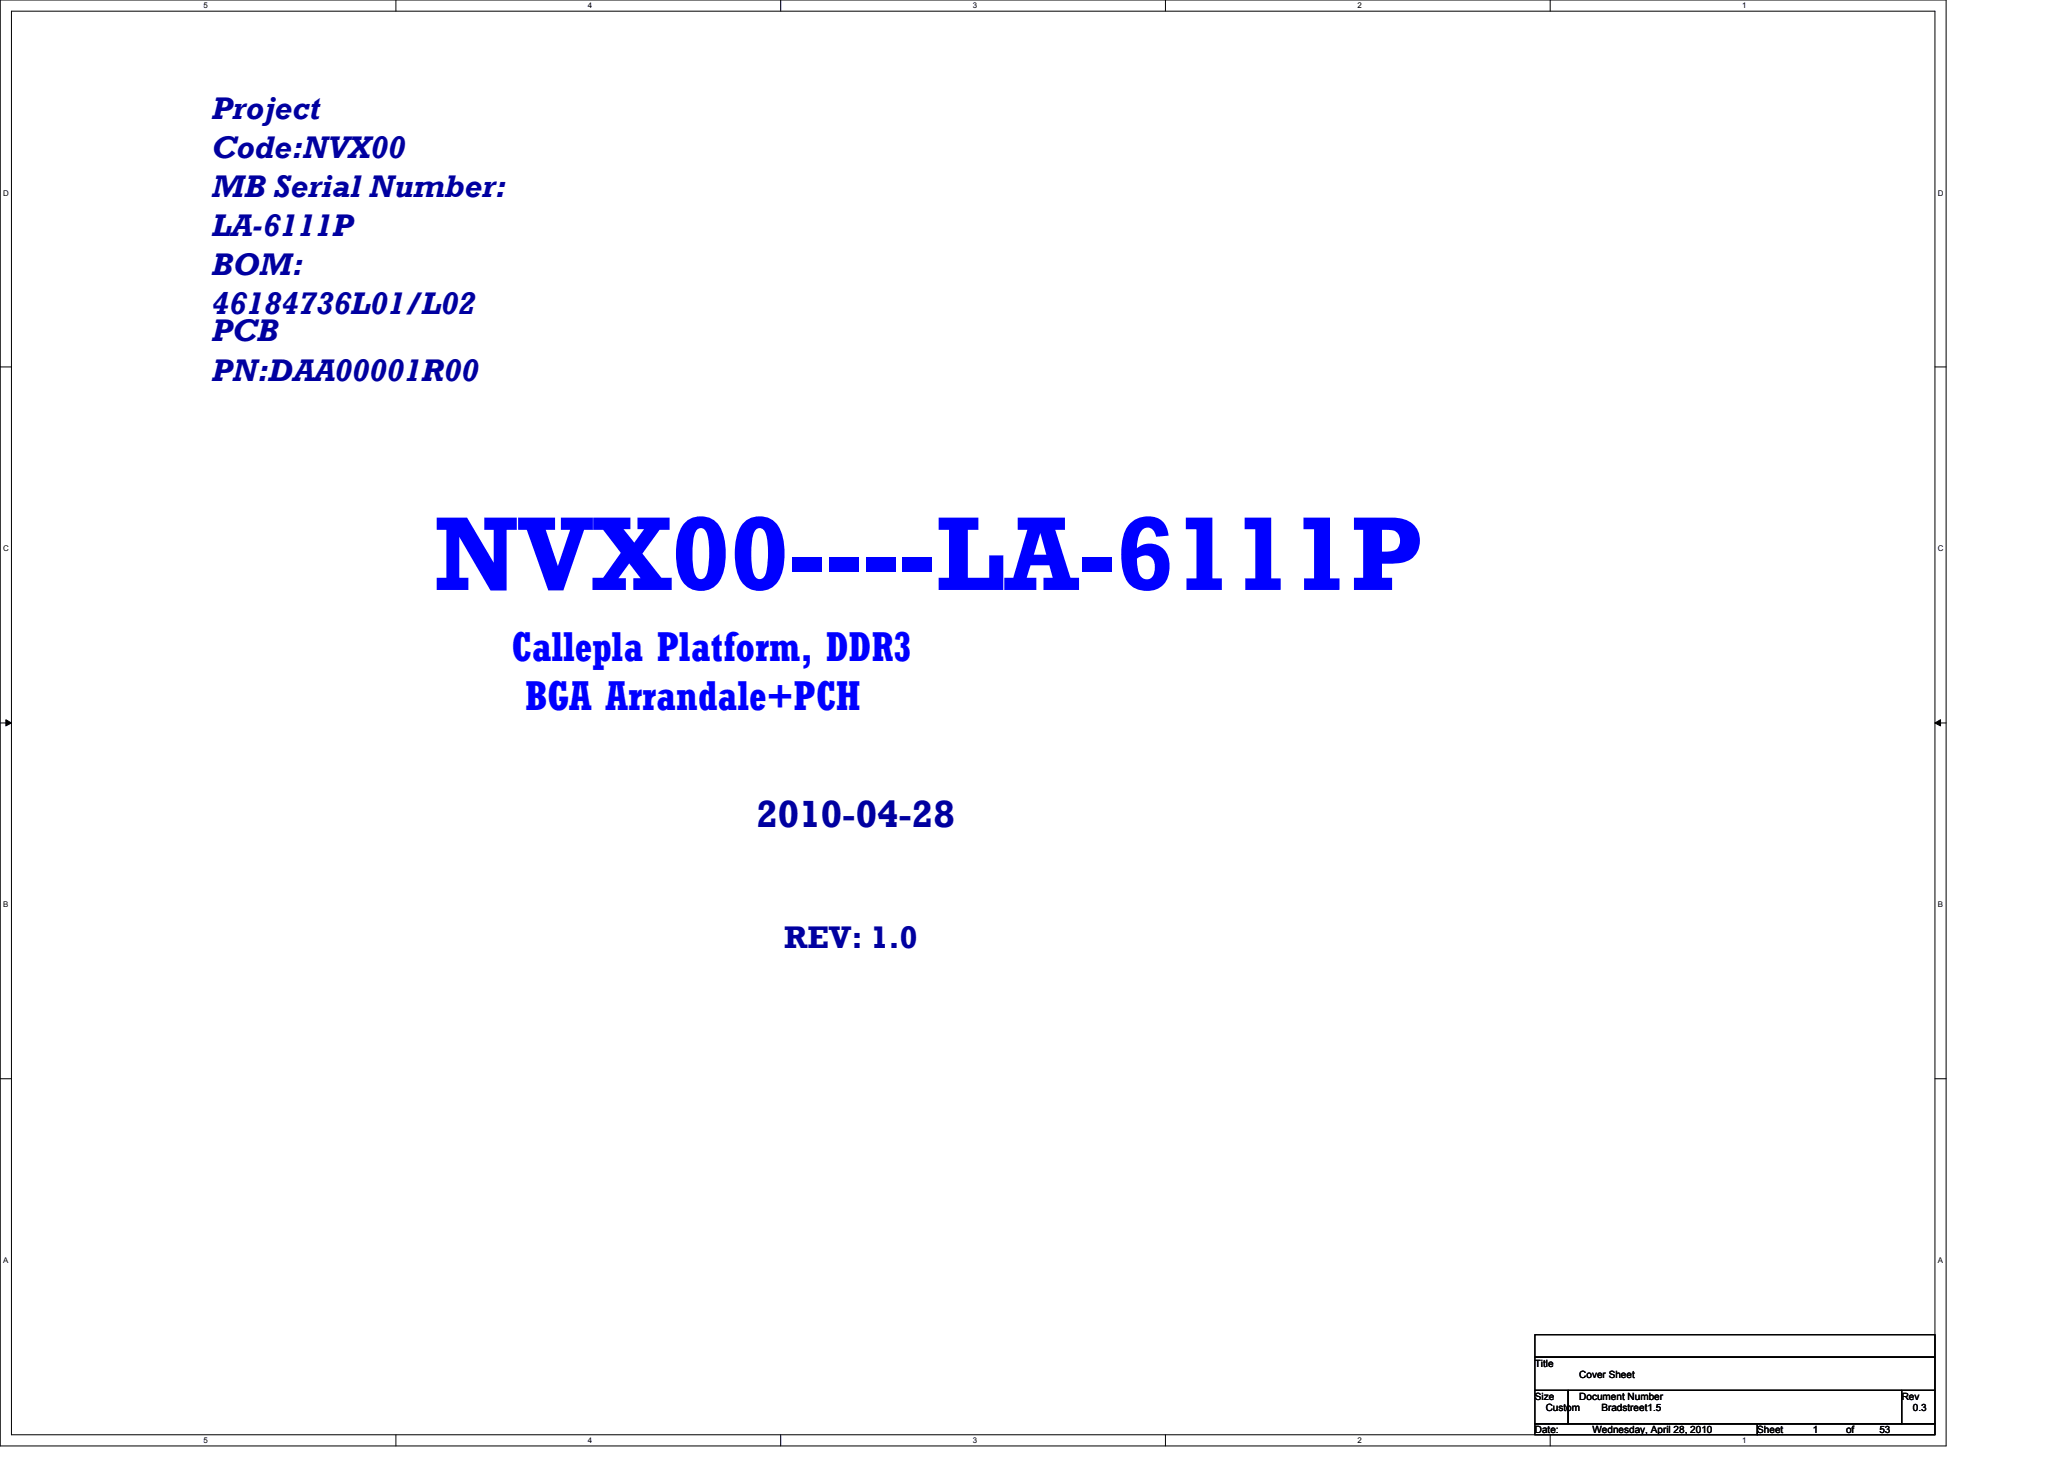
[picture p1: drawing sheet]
<svg xmlns="http://www.w3.org/2000/svg" width="297mm" height="210mm" viewBox="0 0 297 210" stroke-linecap="round" stroke-linejoin="round" font-family="sans-serif">
<defs><g id="words">
<text font-size="15.3" fill="#00f" x="62.4" y="84.9">NVX00----LA-6111P</text>
<g font-size="5.9" fill="#00f">
<text x="73.7" y="95.2">Callepla Platform, DDR3</text>
<text x="75.6" y="102.1">BGA Arrandale+PCH</text>
</g>
<text font-size="5.6" fill="#0000a0" x="108.9" y="118.9">2010-04-28</text>
<g font-size="4.6" fill="#0000a0">
<text x="30.4" y="17.1">Project</text>
<text x="30.4" y="22.8">Code:NVX00</text>
<text x="30.4" y="28.3">MB Serial Number:</text>
<text x="30.4" y="34">LA-6111P</text>
<text x="30.4" y="39.5">BOM:</text>
<text x="30.4" y="45.2">46184736L01/L02</text>
<text x="30.4" y="49.1">PCB</text>
<text x="30.4" y="54.8">PN:DAA00001R00</text>
<text x="112.9" y="136.4">REV: 1.0</text>
</g>
<g font-size="1.4">
<text x="220.9" y="196.6">Title</text>
<text x="220.9" y="201.4">Size</text>
<text x="222.5" y="203">Custom</text>
<text x="227.3" y="201.4">Document Number</text>
<text x="227.3" y="198.2">Cover Sheet</text>
<text x="230.5" y="203">Bradstreet1.5</text>
<text x="273.7" y="201.4">Rev</text>
<text x="275.3" y="203">0.3</text>
<text x="220.9" y="206.2">Date:</text>
<text x="229.2" y="206.2">Wednesday, April 28, 2010</text>
<text x="252.9" y="206.2">Sheet</text>
<text x="260.9" y="206.2">1</text>
<text x="265.7" y="206.2">of</text>
<text x="270.5" y="206.2">53</text>
</g>
<g font-size="1.1">
<text x="29.3" y="1.1">5</text>
<text x="84.6" y="1.1">4</text>
<text x="140" y="1.1">3</text>
<text x="195.4" y="1.1">2</text>
<text x="250.7" y="1.1">1</text>
<text x=".5" y="28.2">D</text>
<text x="278.9" y="28.2">D</text>
<text x=".5" y="79.3">C</text>
<text x="278.9" y="79.3">C</text>
<text x=".5" y="130.6">B</text>
<text x="278.9" y="130.6">B</text>
<text x=".5" y="181.7">A</text>
<text x="278.9" y="181.7">A</text>
<text x="29.3" y="207.6">5</text>
<text x="84.6" y="207.6">4</text>
<text x="140" y="207.6">3</text>
<text x="195.4" y="207.6">2</text>
<text x="250.7" y="207.6">1</text>
</g>
</g></defs>
<path d="M0 0h280.1v208h-280.1zM1.6 1.6h276.9v204.8h-276.9z" fill="none" stroke="#000" stroke-width=".14"/>
<g fill="#fff">
<path d="M29.3 .2h.6v1.2h-.6z"/>
<path d="M29.3 206.6h.6v1.2h-.6z"/>
</g>
<path d="M57 0v1.6M57 206.4v1.6" fill="none" stroke="#000" stroke-width=".14"/>
<g fill="#fff">
<path d="M84.6 .2h.6v1.2h-.6z"/>
<path d="M84.6 206.6h.6v1.2h-.6z"/>
</g>
<path d="M112.3 0v1.6M112.3 206.4v1.6" fill="none" stroke="#000" stroke-width=".14"/>
<g fill="#fff">
<path d="M140 .2h.6v1.2h-.6z"/>
<path d="M140 206.6h.6v1.2h-.6z"/>
</g>
<path d="M167.7 0v1.6M167.7 206.4v1.6" fill="none" stroke="#000" stroke-width=".14"/>
<g fill="#fff">
<path d="M195.4 .2h.6v1.2h-.6z"/>
<path d="M195.4 206.6h.6v1.2h-.6z"/>
</g>
<path d="M223.1 0v1.6M223.1 206.4v1.6" fill="none" stroke="#000" stroke-width=".14"/>
<g fill="#fff">
<path d="M250.7 .2h.6v1.2h-.6z"/>
<path d="M250.7 206.6h.6v1.2h-.6z"/>
<path d="M.5 27.2h.7v1.2h-.7z"/>
<path d="M278.9 27.2h.8v1.2h-.8z"/>
<path d="M.5 78.4h.7v1.1h-.7z"/>
<path d="M278.9 78.4h.8v1.1h-.8z"/>
</g>
<path d="M0 52.8h1.6M278.5 52.8h1.6" fill="none" stroke="#000" stroke-width=".14"/>
<g fill="#fff">
<path d="M.5 129.6h.7v1.2h-.7z"/>
<path d="M278.9 129.6h.7v1.2h-.7z"/>
</g>
<path d="M0 104h1.6M.8 103.5l.8 .5-.8 .4zM278.5 104l.8-.5v.9zM278.5 104h1.6" fill="none" stroke="#000" stroke-width=".14"/>
<path d="M.8 103.5l.8 .5-.8 .4zM278.5 104l.8-.5v.9z" fill="#000"/>
<g fill="#fff">
<path d="M.5 180.8h.7v1.1h-.7z"/>
<path d="M278.9 180.8h.7v1.1h-.7z"/>
</g>
<path d="M0 155.2h1.6M278.5 155.2h1.6M220.9 192h57.6v3.2h-57.6zM220.9 195.2h57.6v4.8h-57.6zM220.9 200h4.8v4.9h-4.8zM220.9 204.9h32v1.5h-32zM225.7 200h48v4.9h-48zM252.9 204.9h25.6v1.5h-25.6zM273.7 200h4.8v4.9h-4.8z" fill="none" stroke="#000" stroke-width=".14"/>
<use href="#words"/>
</svg>
